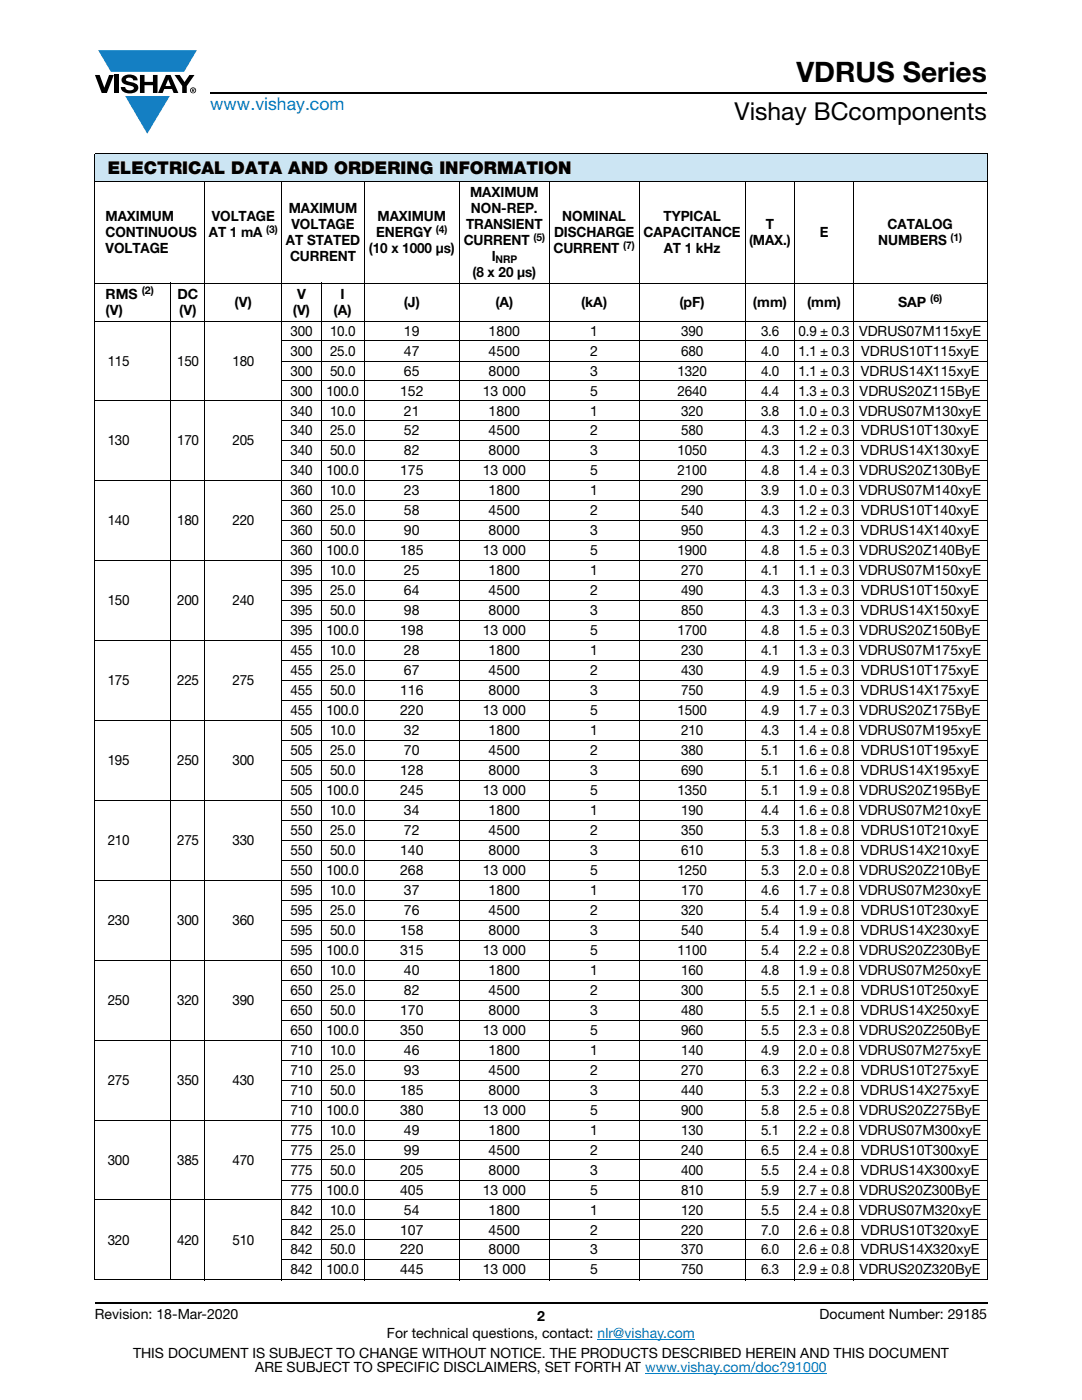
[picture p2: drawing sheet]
<svg xmlns="http://www.w3.org/2000/svg" width="216mm" height="279mm" viewBox="0 0 216 279" stroke-linecap="round" stroke-linejoin="round" font-family="sans-serif">
<defs><g id="words">
<text font-size="5.6" x="158.9" y="16.4">VDRUS Series</text>
<text font-size="4.9" x="146.6" y="24">Vishay BCcomponents</text>
<text font-size="3.5" fill="#007ec4" x="42" y="21.9">www.vishay.com</text>
<text font-size="3.5" x="21.5" y="34.8">ELECTRICAL DATA AND ORDERING INFORMATION</text>
<g font-size="2.8">
<text x="93.8" y="39.3">MAXIMUM</text>
<text x="21.1" y="44.1">MAXIMUM</text>
<text x="21.1" y="47.3">CONTINUOUS</text>
<text x="41.7" y="47.3">AT 1 mA</text>
<text x="42.3" y="44.1">VOLTAGE</text>
<text x="57.6" y="42.5">MAXIMUM</text>
<text x="58.2" y="45.7">VOLTAGE</text>
<text x="75.1" y="47.3">ENERGY</text>
<text x="75.4" y="44.1">MAXIMUM</text>
<text x="93" y="45.7">TRANSIENT</text>
<text x="94" y="42.5">NON-REP.</text>
<text x="110.6" y="47.3">DISCHARGE</text>
<text x="112.2" y="44.1">NOMINAL</text>
<text x="128.4" y="47.3">CAPACITANCE</text>
<text x="132.4" y="44.1">TYPICAL</text>
<text x="152.8" y="45.7">T</text>
<text x="163.6" y="47.3">E</text>
<text x="177.1" y="45.7">CATALOG</text>
<text x="21.1" y="50.4">VOLTAGE</text>
<text x="57.1" y="48.9">AT STATED</text>
<text x="57.9" y="52">CURRENT</text>
<text x="73.6" y="50.4">(10 x 1000 μs)</text>
<text x="92.5" y="48.9">CURRENT</text>
<text x="98.1" y="52">I</text>
<text x="110.4" y="50.4">CURRENT</text>
<text x="132.4" y="50.4">AT 1 kHz</text>
<text x="149.5" y="48.9">(MAX.)</text>
<text x="175.2" y="48.9">NUMBERS</text>
<text x="21.1" y="59.6">RMS</text>
<text x="35.4" y="59.6">DC</text>
<text x="59.3" y="59.6">V</text>
<text x="67.9" y="59.6">I</text>
<text x="94.3" y="55.2">(8 x 20 μs)</text>
<text x="21.1" y="62.8">(V)</text>
<text x="35.8" y="62.8">(V)</text>
<text x="46.8" y="61.2">(V)</text>
<text x="58.4" y="62.8">(V)</text>
<text x="66.6" y="62.8">(A)</text>
<text x="80.6" y="61.2">(J)</text>
<text x="98.9" y="61.2">(A)</text>
<text x="115.9" y="61.2">(kA)</text>
<text x="135.6" y="61.2">(pF)</text>
<text x="150.2" y="61.2">(mm)</text>
<text x="161" y="61.2">(mm)</text>
<text x="179.2" y="61.2">SAP</text>
<text x="58" y="71">300</text>
<text x="58" y="67">300</text>
<text x="65.8" y="71">25.0</text>
<text x="65.9" y="67">10.0</text>
<text x="80.6" y="67">19</text>
<text x="80.6" y="71">47</text>
<text x="97.5" y="67">1800</text>
<text x="97.5" y="71">4500</text>
<text x="117.8" y="67">1</text>
<text x="117.8" y="71">2</text>
<text x="135.9" y="67">390</text>
<text x="135.9" y="71">680</text>
<text x="151.9" y="67">3.6</text>
<text x="151.9" y="71">4.0</text>
<text x="159.3" y="67">0.9 ± 0.3</text>
<text x="159.3" y="71">1.1 ± 0.3</text>
<text x="171.4" y="67">VDRUS07M115xyE</text>
<text x="171.8" y="71">VDRUS10T115xyE</text>
<text x="21.5" y="73">115</text>
<text x="35.3" y="73">150</text>
<text x="46.4" y="73">180</text>
<text x="58" y="75">300</text>
<text x="65.8" y="75">50.0</text>
<text x="80.6" y="75">65</text>
<text x="97.5" y="75">8000</text>
<text x="117.8" y="75">3</text>
<text x="135.2" y="75">1320</text>
<text x="151.9" y="75">4.0</text>
<text x="159.3" y="75">1.1 ± 0.3</text>
<text x="171.8" y="75">VDRUS14X115xyE</text>
<text x="58" y="78.9">300</text>
<text x="58" y="82.9">340</text>
<text x="65.1" y="78.9">100.0</text>
<text x="65.9" y="82.9">10.0</text>
<text x="79.8" y="78.9">152</text>
<text x="80.6" y="82.9">21</text>
<text x="96.3" y="78.9">13 000</text>
<text x="97.5" y="82.9">1800</text>
<text x="117.8" y="82.9">1</text>
<text x="117.8" y="78.9">5</text>
<text x="135.2" y="78.9">2640</text>
<text x="135.9" y="82.9">320</text>
<text x="151.9" y="82.9">3.8</text>
<text x="151.9" y="78.9">4.4</text>
<text x="159.3" y="82.9">1.0 ± 0.3</text>
<text x="159.3" y="78.9">1.3 ± 0.3</text>
<text x="171.4" y="82.9">VDRUS07M130xyE</text>
<text x="171.5" y="78.9">VDRUS20Z115ByE</text>
<text x="21.5" y="88.9">130</text>
<text x="35.3" y="88.9">170</text>
<text x="46.4" y="88.9">205</text>
<text x="58" y="86.9">340</text>
<text x="65.8" y="86.9">25.0</text>
<text x="80.6" y="86.9">52</text>
<text x="97.5" y="86.9">4500</text>
<text x="117.8" y="86.9">2</text>
<text x="135.9" y="86.9">580</text>
<text x="151.9" y="86.9">4.3</text>
<text x="159.3" y="86.9">1.2 ± 0.3</text>
<text x="171.8" y="86.9">VDRUS10T130xyE</text>
<text x="58" y="90.9">340</text>
<text x="58" y="94.9">340</text>
<text x="65.1" y="94.9">100.0</text>
<text x="65.8" y="90.9">50.0</text>
<text x="79.8" y="94.9">175</text>
<text x="80.6" y="90.9">82</text>
<text x="96.3" y="94.9">13 000</text>
<text x="97.5" y="90.9">8000</text>
<text x="117.8" y="90.9">3</text>
<text x="117.8" y="94.9">5</text>
<text x="135.2" y="90.9">1050</text>
<text x="135.2" y="94.9">2100</text>
<text x="151.9" y="90.9">4.3</text>
<text x="151.9" y="94.9">4.8</text>
<text x="159.3" y="90.9">1.2 ± 0.3</text>
<text x="159.3" y="94.9">1.4 ± 0.3</text>
<text x="171.5" y="94.9">VDRUS20Z130ByE</text>
<text x="171.8" y="90.9">VDRUS14X130xyE</text>
<text x="58" y="98.9">360</text>
<text x="65.9" y="98.9">10.0</text>
<text x="80.6" y="98.9">23</text>
<text x="97.5" y="98.9">1800</text>
<text x="117.8" y="98.9">1</text>
<text x="135.9" y="98.9">290</text>
<text x="151.9" y="98.9">3.9</text>
<text x="159.3" y="98.9">1.0 ± 0.3</text>
<text x="171.4" y="98.9">VDRUS07M140xyE</text>
<text x="21.5" y="104.8">140</text>
<text x="35.3" y="104.8">180</text>
<text x="46.4" y="104.8">220</text>
<text x="58" y="102.8">360</text>
<text x="58" y="106.8">360</text>
<text x="65.8" y="102.8">25.0</text>
<text x="65.8" y="106.8">50.0</text>
<text x="80.6" y="102.8">58</text>
<text x="80.6" y="106.8">90</text>
<text x="97.5" y="102.8">4500</text>
<text x="97.5" y="106.8">8000</text>
<text x="117.8" y="102.8">2</text>
<text x="117.8" y="106.8">3</text>
<text x="135.9" y="102.8">540</text>
<text x="135.9" y="106.8">950</text>
<text x="151.9" y="102.8">4.3</text>
<text x="151.9" y="106.8">4.3</text>
<text x="159.3" y="102.8">1.2 ± 0.3</text>
<text x="159.3" y="106.8">1.2 ± 0.3</text>
<text x="171.8" y="106.8">VDRUS14X140xyE</text>
<text x="171.8" y="102.8">VDRUS10T140xyE</text>
<text x="58" y="110.8">360</text>
<text x="65.1" y="110.8">100.0</text>
<text x="79.8" y="110.8">185</text>
<text x="96.3" y="110.8">13 000</text>
<text x="117.8" y="110.8">5</text>
<text x="135.2" y="110.8">1900</text>
<text x="151.9" y="110.8">4.8</text>
<text x="159.3" y="110.8">1.5 ± 0.3</text>
<text x="171.5" y="110.8">VDRUS20Z140ByE</text>
<text x="58" y="118.8">395</text>
<text x="58" y="114.8">395</text>
<text x="65.8" y="118.8">25.0</text>
<text x="65.9" y="114.8">10.0</text>
<text x="80.6" y="114.8">25</text>
<text x="80.6" y="118.8">64</text>
<text x="97.5" y="114.8">1800</text>
<text x="97.5" y="118.8">4500</text>
<text x="117.8" y="114.8">1</text>
<text x="117.8" y="118.8">2</text>
<text x="135.9" y="114.8">270</text>
<text x="135.9" y="118.8">490</text>
<text x="151.9" y="114.8">4.1</text>
<text x="151.9" y="118.8">4.3</text>
<text x="159.3" y="114.8">1.1 ± 0.3</text>
<text x="159.3" y="118.8">1.3 ± 0.3</text>
<text x="171.4" y="114.8">VDRUS07M150xyE</text>
<text x="171.8" y="118.8">VDRUS10T150xyE</text>
<text x="21.5" y="120.8">150</text>
<text x="35.3" y="120.8">200</text>
<text x="46.4" y="120.8">240</text>
<text x="58" y="122.8">395</text>
<text x="65.8" y="122.8">50.0</text>
<text x="80.6" y="122.8">98</text>
<text x="97.5" y="122.8">8000</text>
<text x="117.8" y="122.8">3</text>
<text x="135.9" y="122.8">850</text>
<text x="151.9" y="122.8">4.3</text>
<text x="159.3" y="122.8">1.3 ± 0.3</text>
<text x="171.8" y="122.8">VDRUS14X150xyE</text>
<text x="58" y="126.8">395</text>
<text x="58" y="130.8">455</text>
<text x="65.1" y="126.8">100.0</text>
<text x="65.9" y="130.8">10.0</text>
<text x="79.8" y="126.8">198</text>
<text x="80.6" y="130.8">28</text>
<text x="96.3" y="126.8">13 000</text>
<text x="97.5" y="130.8">1800</text>
<text x="117.8" y="130.8">1</text>
<text x="117.8" y="126.8">5</text>
<text x="135.2" y="126.8">1700</text>
<text x="135.9" y="130.8">230</text>
<text x="151.9" y="130.8">4.1</text>
<text x="151.9" y="126.8">4.8</text>
<text x="159.3" y="130.8">1.3 ± 0.3</text>
<text x="159.3" y="126.8">1.5 ± 0.3</text>
<text x="171.4" y="130.8">VDRUS07M175xyE</text>
<text x="171.5" y="126.8">VDRUS20Z150ByE</text>
<text x="21.5" y="136.7">175</text>
<text x="35.3" y="136.7">225</text>
<text x="46.4" y="136.7">275</text>
<text x="58" y="134.7">455</text>
<text x="65.8" y="134.7">25.0</text>
<text x="80.6" y="134.7">67</text>
<text x="97.5" y="134.7">4500</text>
<text x="117.8" y="134.7">2</text>
<text x="135.9" y="134.7">430</text>
<text x="151.9" y="134.7">4.9</text>
<text x="159.3" y="134.7">1.5 ± 0.3</text>
<text x="171.8" y="134.7">VDRUS10T175xyE</text>
<text x="58" y="138.7">455</text>
<text x="58" y="142.7">455</text>
<text x="65.1" y="142.7">100.0</text>
<text x="65.8" y="138.7">50.0</text>
<text x="79.8" y="138.7">116</text>
<text x="79.8" y="142.7">220</text>
<text x="96.3" y="142.7">13 000</text>
<text x="97.5" y="138.7">8000</text>
<text x="117.8" y="138.7">3</text>
<text x="117.8" y="142.7">5</text>
<text x="135.2" y="142.7">1500</text>
<text x="135.9" y="138.7">750</text>
<text x="151.9" y="138.7">4.9</text>
<text x="151.9" y="142.7">4.9</text>
<text x="159.3" y="138.7">1.5 ± 0.3</text>
<text x="159.3" y="142.7">1.7 ± 0.3</text>
<text x="171.5" y="142.7">VDRUS20Z175ByE</text>
<text x="171.8" y="138.7">VDRUS14X175xyE</text>
<text x="58" y="146.7">505</text>
<text x="65.9" y="146.7">10.0</text>
<text x="80.6" y="146.7">32</text>
<text x="97.5" y="146.7">1800</text>
<text x="117.8" y="146.7">1</text>
<text x="135.9" y="146.7">210</text>
<text x="151.9" y="146.7">4.3</text>
<text x="159.3" y="146.7">1.4 ± 0.8</text>
<text x="171.4" y="146.7">VDRUS07M195xyE</text>
<text x="21.5" y="152.7">195</text>
<text x="35.3" y="152.7">250</text>
<text x="46.4" y="152.7">300</text>
<text x="58" y="150.7">505</text>
<text x="58" y="154.7">505</text>
<text x="65.8" y="150.7">25.0</text>
<text x="65.8" y="154.7">50.0</text>
<text x="79.8" y="154.7">128</text>
<text x="80.6" y="150.7">70</text>
<text x="97.5" y="150.7">4500</text>
<text x="97.5" y="154.7">8000</text>
<text x="117.8" y="150.7">2</text>
<text x="117.8" y="154.7">3</text>
<text x="135.9" y="150.7">380</text>
<text x="135.9" y="154.7">690</text>
<text x="151.9" y="150.7">5.1</text>
<text x="151.9" y="154.7">5.1</text>
<text x="159.3" y="150.7">1.6 ± 0.8</text>
<text x="159.3" y="154.7">1.6 ± 0.8</text>
<text x="171.8" y="154.7">VDRUS14X195xyE</text>
<text x="171.8" y="150.7">VDRUS10T195xyE</text>
<text x="58" y="158.7">505</text>
<text x="65.1" y="158.7">100.0</text>
<text x="79.8" y="158.7">245</text>
<text x="96.3" y="158.7">13 000</text>
<text x="117.8" y="158.7">5</text>
<text x="135.2" y="158.7">1350</text>
<text x="151.9" y="158.7">5.1</text>
<text x="159.3" y="158.7">1.9 ± 0.8</text>
<text x="171.5" y="158.7">VDRUS20Z195ByE</text>
<text x="58" y="166.6">550</text>
<text x="58" y="162.6">550</text>
<text x="65.8" y="166.6">25.0</text>
<text x="65.9" y="162.6">10.0</text>
<text x="80.6" y="162.6">34</text>
<text x="80.6" y="166.6">72</text>
<text x="97.5" y="162.6">1800</text>
<text x="97.5" y="166.6">4500</text>
<text x="117.8" y="162.6">1</text>
<text x="117.8" y="166.6">2</text>
<text x="135.9" y="162.6">190</text>
<text x="135.9" y="166.6">350</text>
<text x="151.9" y="162.6">4.4</text>
<text x="151.9" y="166.6">5.3</text>
<text x="159.3" y="162.6">1.6 ± 0.8</text>
<text x="159.3" y="166.6">1.8 ± 0.8</text>
<text x="171.4" y="162.6">VDRUS07M210xyE</text>
<text x="171.8" y="166.6">VDRUS10T210xyE</text>
<text x="21.5" y="168.6">210</text>
<text x="35.3" y="168.6">275</text>
<text x="46.4" y="168.6">330</text>
<text x="58" y="170.6">550</text>
<text x="65.8" y="170.6">50.0</text>
<text x="79.8" y="170.6">140</text>
<text x="97.5" y="170.6">8000</text>
<text x="117.8" y="170.6">3</text>
<text x="135.9" y="170.6">610</text>
<text x="151.9" y="170.6">5.3</text>
<text x="159.3" y="170.6">1.8 ± 0.8</text>
<text x="171.8" y="170.6">VDRUS14X210xyE</text>
<text x="58" y="174.6">550</text>
<text x="58" y="178.6">595</text>
<text x="65.1" y="174.6">100.0</text>
<text x="65.9" y="178.6">10.0</text>
<text x="79.8" y="174.6">268</text>
<text x="80.6" y="178.6">37</text>
<text x="96.3" y="174.6">13 000</text>
<text x="97.5" y="178.6">1800</text>
<text x="117.8" y="178.6">1</text>
<text x="117.8" y="174.6">5</text>
<text x="135.2" y="174.6">1250</text>
<text x="135.9" y="178.6">170</text>
<text x="151.9" y="178.6">4.6</text>
<text x="151.9" y="174.6">5.3</text>
<text x="159.3" y="178.6">1.7 ± 0.8</text>
<text x="159.3" y="174.6">2.0 ± 0.8</text>
<text x="171.4" y="178.6">VDRUS07M230xyE</text>
<text x="171.5" y="174.6">VDRUS20Z210ByE</text>
<text x="21.5" y="184.6">230</text>
<text x="35.3" y="184.6">300</text>
<text x="46.4" y="184.6">360</text>
<text x="58" y="182.6">595</text>
<text x="65.8" y="182.6">25.0</text>
<text x="80.6" y="182.6">76</text>
<text x="97.5" y="182.6">4500</text>
<text x="117.8" y="182.6">2</text>
<text x="135.9" y="182.6">320</text>
<text x="151.9" y="182.6">5.4</text>
<text x="159.3" y="182.6">1.9 ± 0.8</text>
<text x="171.8" y="182.6">VDRUS10T230xyE</text>
<text x="58" y="186.6">595</text>
<text x="58" y="190.6">595</text>
<text x="65.1" y="190.6">100.0</text>
<text x="65.8" y="186.6">50.0</text>
<text x="79.8" y="186.6">158</text>
<text x="79.8" y="190.6">315</text>
<text x="96.3" y="190.6">13 000</text>
<text x="97.5" y="186.6">8000</text>
<text x="117.8" y="186.6">3</text>
<text x="117.8" y="190.6">5</text>
<text x="135.2" y="190.6">1100</text>
<text x="135.9" y="186.6">540</text>
<text x="151.9" y="186.6">5.4</text>
<text x="151.9" y="190.6">5.4</text>
<text x="159.3" y="186.6">1.9 ± 0.8</text>
<text x="159.3" y="190.6">2.2 ± 0.8</text>
<text x="171.5" y="190.6">VDRUS20Z230ByE</text>
<text x="171.8" y="186.6">VDRUS14X230xyE</text>
<text x="58" y="194.5">650</text>
<text x="65.9" y="194.5">10.0</text>
<text x="80.6" y="194.5">40</text>
<text x="97.5" y="194.5">1800</text>
<text x="117.8" y="194.5">1</text>
<text x="135.9" y="194.5">160</text>
<text x="151.9" y="194.5">4.8</text>
<text x="159.3" y="194.5">1.9 ± 0.8</text>
<text x="171.4" y="194.5">VDRUS07M250xyE</text>
<text x="21.5" y="200.5">250</text>
<text x="35.3" y="200.5">320</text>
<text x="46.4" y="200.5">390</text>
<text x="58" y="198.5">650</text>
<text x="58" y="202.5">650</text>
<text x="65.8" y="198.5">25.0</text>
<text x="65.8" y="202.5">50.0</text>
<text x="79.8" y="202.5">170</text>
<text x="80.6" y="198.5">82</text>
<text x="97.5" y="198.5">4500</text>
<text x="97.5" y="202.5">8000</text>
<text x="117.8" y="198.5">2</text>
<text x="117.8" y="202.5">3</text>
<text x="135.9" y="198.5">300</text>
<text x="135.9" y="202.5">480</text>
<text x="151.9" y="198.5">5.5</text>
<text x="151.9" y="202.5">5.5</text>
<text x="159.3" y="198.5">2.1 ± 0.8</text>
<text x="159.3" y="202.5">2.1 ± 0.8</text>
<text x="171.8" y="202.5">VDRUS14X250xyE</text>
<text x="171.8" y="198.5">VDRUS10T250xyE</text>
<text x="58" y="206.5">650</text>
<text x="65.1" y="206.5">100.0</text>
<text x="79.8" y="206.5">350</text>
<text x="96.3" y="206.5">13 000</text>
<text x="117.8" y="206.5">5</text>
<text x="135.9" y="206.5">960</text>
<text x="151.9" y="206.5">5.5</text>
<text x="159.3" y="206.5">2.3 ± 0.8</text>
<text x="171.5" y="206.5">VDRUS20Z250ByE</text>
<text x="58" y="214.5">710</text>
<text x="58" y="210.5">710</text>
<text x="65.8" y="214.5">25.0</text>
<text x="65.9" y="210.5">10.0</text>
<text x="80.6" y="210.5">46</text>
<text x="80.6" y="214.5">93</text>
<text x="97.5" y="210.5">1800</text>
<text x="97.5" y="214.5">4500</text>
<text x="117.8" y="210.5">1</text>
<text x="117.8" y="214.5">2</text>
<text x="135.9" y="210.5">140</text>
<text x="135.9" y="214.5">270</text>
<text x="151.9" y="210.5">4.9</text>
<text x="151.9" y="214.5">6.3</text>
<text x="159.3" y="210.5">2.0 ± 0.8</text>
<text x="159.3" y="214.5">2.2 ± 0.8</text>
<text x="171.4" y="210.5">VDRUS07M275xyE</text>
<text x="171.8" y="214.5">VDRUS10T275xyE</text>
<text x="21.5" y="216.5">275</text>
<text x="35.3" y="216.5">350</text>
<text x="46.4" y="216.5">430</text>
<text x="58" y="218.5">710</text>
<text x="65.8" y="218.5">50.0</text>
<text x="79.8" y="218.5">185</text>
<text x="97.5" y="218.5">8000</text>
<text x="117.8" y="218.5">3</text>
<text x="135.9" y="218.5">440</text>
<text x="151.9" y="218.5">5.3</text>
<text x="159.3" y="218.5">2.2 ± 0.8</text>
<text x="171.8" y="218.5">VDRUS14X275xyE</text>
<text x="58" y="222.5">710</text>
<text x="58" y="226.4">775</text>
<text x="65.1" y="222.5">100.0</text>
<text x="65.9" y="226.4">10.0</text>
<text x="79.8" y="222.5">380</text>
<text x="80.6" y="226.4">49</text>
<text x="96.3" y="222.5">13 000</text>
<text x="97.5" y="226.4">1800</text>
<text x="117.8" y="226.4">1</text>
<text x="117.8" y="222.5">5</text>
<text x="135.9" y="222.5">900</text>
<text x="135.9" y="226.4">130</text>
<text x="151.9" y="222.5">5.8</text>
<text x="151.9" y="226.4">5.1</text>
<text x="159.3" y="222.5">2.5 ± 0.8</text>
<text x="159.3" y="226.4">2.2 ± 0.8</text>
<text x="171.4" y="226.4">VDRUS07M300xyE</text>
<text x="171.5" y="222.5">VDRUS20Z275ByE</text>
<text x="21.5" y="232.4">300</text>
<text x="35.3" y="232.4">385</text>
<text x="46.4" y="232.4">470</text>
<text x="58" y="230.4">775</text>
<text x="65.8" y="230.4">25.0</text>
<text x="80.6" y="230.4">99</text>
<text x="97.5" y="230.4">4500</text>
<text x="117.8" y="230.4">2</text>
<text x="135.9" y="230.4">240</text>
<text x="151.9" y="230.4">6.5</text>
<text x="159.3" y="230.4">2.4 ± 0.8</text>
<text x="171.8" y="230.4">VDRUS10T300xyE</text>
<text x="58" y="234.4">775</text>
<text x="58" y="238.4">775</text>
<text x="65.1" y="238.4">100.0</text>
<text x="65.8" y="234.4">50.0</text>
<text x="79.8" y="234.4">205</text>
<text x="79.8" y="238.4">405</text>
<text x="96.3" y="238.4">13 000</text>
<text x="97.5" y="234.4">8000</text>
<text x="117.8" y="234.4">3</text>
<text x="117.8" y="238.4">5</text>
<text x="135.9" y="234.4">400</text>
<text x="135.9" y="238.4">810</text>
<text x="151.9" y="234.4">5.5</text>
<text x="151.9" y="238.4">5.9</text>
<text x="159.3" y="234.4">2.4 ± 0.8</text>
<text x="159.3" y="238.4">2.7 ± 0.8</text>
<text x="171.5" y="238.4">VDRUS20Z300ByE</text>
<text x="171.8" y="234.4">VDRUS14X300xyE</text>
<text x="58" y="242.4">842</text>
<text x="65.9" y="242.4">10.0</text>
<text x="80.6" y="242.4">54</text>
<text x="97.5" y="242.4">1800</text>
<text x="117.8" y="242.4">1</text>
<text x="135.9" y="242.4">120</text>
<text x="151.9" y="242.4">5.5</text>
<text x="159.3" y="242.4">2.4 ± 0.8</text>
<text x="171.4" y="242.4">VDRUS07M320xyE</text>
<text x="21.5" y="248.4">320</text>
<text x="35.3" y="248.4">420</text>
<text x="46.4" y="248.4">510</text>
<text x="58" y="246.4">842</text>
<text x="58" y="250.4">842</text>
<text x="65.8" y="246.4">25.0</text>
<text x="65.8" y="250.4">50.0</text>
<text x="79.8" y="246.4">107</text>
<text x="79.8" y="250.4">220</text>
<text x="97.5" y="246.4">4500</text>
<text x="97.5" y="250.4">8000</text>
<text x="117.8" y="246.4">2</text>
<text x="117.8" y="250.4">3</text>
<text x="135.9" y="246.4">220</text>
<text x="135.9" y="250.4">370</text>
<text x="151.9" y="246.4">7.0</text>
<text x="151.9" y="250.4">6.0</text>
<text x="159.3" y="246.4">2.6 ± 0.8</text>
<text x="159.3" y="250.4">2.6 ± 0.8</text>
<text x="171.8" y="250.4">VDRUS14X320xyE</text>
<text x="171.8" y="246.4">VDRUS10T320xyE</text>
<text x="58" y="254.3">842</text>
<text x="65.1" y="254.3">100.0</text>
<text x="79.8" y="254.3">445</text>
<text x="96.3" y="254.3">13 000</text>
<text x="117.8" y="254.3">5</text>
<text x="135.9" y="254.3">750</text>
<text x="151.9" y="254.3">6.3</text>
<text x="159.3" y="254.3">2.9 ± 0.8</text>
<text x="171.5" y="254.3">VDRUS20Z320ByE</text>
<text x="18.9" y="263.3">Revision: 18-Mar-2020</text>
<text x="107.2" y="263.6">2</text>
<text x="163.6" y="263.3">Document Number: 29185</text>
<text x="77.2" y="267.1">For technical questions, contact: nlr@vishay.com</text>
<text x="26.5" y="271">THIS DOCUMENT IS SUBJECT TO CHANGE WITHOUT NOTICE. THE PRODUCTS DESCRIBED HEREIN AND THIS DOCUMENT</text>
<text x="50.9" y="273.8">ARE SUBJECT TO SPECIFIC DISCLAIMERS, SET FORTH AT www.vishay.com/doc?91000</text>
</g>
<g font-size="2.1">
<text x="53.1" y="46.4">(3)</text>
<text x="87" y="46.4">(4)</text>
<text x="98.9" y="52.5">NRP</text>
<text x="106.4" y="48">(5)</text>
<text x="124.4" y="49.6">(7)</text>
<text x="189.7" y="48">(1)</text>
<text x="28.3" y="58.8">(2)</text>
<text x="185.6" y="60.3">(6)</text>
</g>
</g></defs>
<g fill="#147fc3">
<path d="M19.6 10h19.7l-2.6 4.3h-1.1h-13.5z"/>
<path d="M25 19.2h8.9l-4.5 7.5z"/>
</g>
<g fill="#000">
<path d="M18.9 15h1l.9 2.5 1-2.5h.9l-1.4 3.6h-1zM22.9 15h.9v3.6h-.9zM24.6 15.3a2.1 2.1 0 0 1 2.8 .3l.1 .4h-.9a.79 .79 0 0 0-.7-.5 .79 .79 0 0 0-.8 .4l.3 .3 1 .2a1.08 1.08 0 0 1 1.2 1 1.08 1.08 0 0 1-1.1 1.2 1.73 1.73 0 0 1-2.4-1.2h.9a.96 .96 0 0 0 .8 .6 .96 .96 0 0 0 .9-.4 1.31 1.31 0 0 0-1.2-.6 1.03 1.03 0 0 1-1.1-.6 1.03 1.03 0 0 1 .2-1.1zM27.9 15h.9v1.3h1.7v-1.3h.9v3.6h-.9v-1.6h-1.7v1.6h-.9zM34.8 15h1.1l.9 1.4 1-1.4h1l-1.5 2.2v1.4h-.9v-1.4z"/>
<path d="M33.6 15.9l.5 1.3h-1.1zM33.1 15l-1.6 3.6h1l.3-.8h1.5l.3 .8h1l-1.6-3.6z"/>
<path d="M38.4 17.8h.2v.2h-.2zM38.3 17.7v.7h.1v-.3l.4 .3-.2-.3 .2-.2-.1-.2z"/>
<path d="M38.1 18a.46 .46 0 0 1 .9 0 .46 .46 0 0 1-.9 0zM37.9 18a.6 .6 0 0 0 1.2 0 .6 .6 0 0 0-1.2 0z"/>
</g>
<path d="M42 18.6h155M18.9 260h178.1" fill="none" stroke="#000" stroke-width=".36"/>
<path d="M119.2 267.3h19.5M128.7 274h36.3" fill="none" stroke="#007ec4" stroke-width=".2"/>
<path d="M18.9 30.7h178.1v5.5h-178.1z" fill="#cce5f3"/>
<g fill="none" stroke="#000" stroke-width=".2">
<path d="M18.9 30.7h178.1M18.9 36.2h178.1M18.9 30.8v224.5M40.9 36.1v219.4M56.2 36.1v219.4M72.7 36.1v219.4M91.7 36.1v219.4M109.6 36.1v219.4M127.5 36.1v219.4M148.7 36.1v219.4M158.6 36.1v219.4M170.3 36.1v219.4"/>
<path d="M197 30.8v224.5M18.9 56.5h178.1M34.1 56.4v199.1M64.1 56.4v199.1M18.9 64.1h178.1M56.1 68.1h140.9M56.1 72.1h140.9M56.1 76h140.9M18.9 80h178.1M18.9 96h178.1M56.1 84h140.9M56.1 88h140.9"/>
<path d="M56.1 92h140.9M56.1 99.9h140.9M18.9 111.9h178.1M56.1 103.9h140.9M56.1 107.9h140.9M56.1 115.9h140.9M56.1 119.9h140.9M18.9 127.8h178.1M56.1 123.9h140.9M56.1 131.8h140.9M56.1 135.8h140.9M56.1 139.8h140.9"/>
<path d="M18.9 143.8h178.1M18.9 159.7h178.1M56.1 147.8h140.9M56.1 151.8h140.9M56.1 155.8h140.9M18.9 175.7h178.1M56.1 163.7h140.9M56.1 167.7h140.9M56.1 171.7h140.9M56.1 179.7h140.9M18.9 191.6h178.1M56.1 183.7h140.9"/>
<path d="M56.1 187.7h140.9M56.1 195.6h140.9M56.1 199.6h140.9M18.9 207.6h178.1M56.1 203.6h140.9M56.1 211.6h140.9M56.1 215.6h140.9M56.1 219.5h140.9M18.9 223.5h178.1M18.9 239.5h178.1M56.1 227.5h140.9M56.1 231.5h140.9"/>
<path d="M56.1 235.5h140.9M18.9 255.4h178.1M56.1 243.5h140.9M56.1 247.5h140.9M56.1 251.4h140.9"/>
</g>
<use href="#words"/>
</svg>
